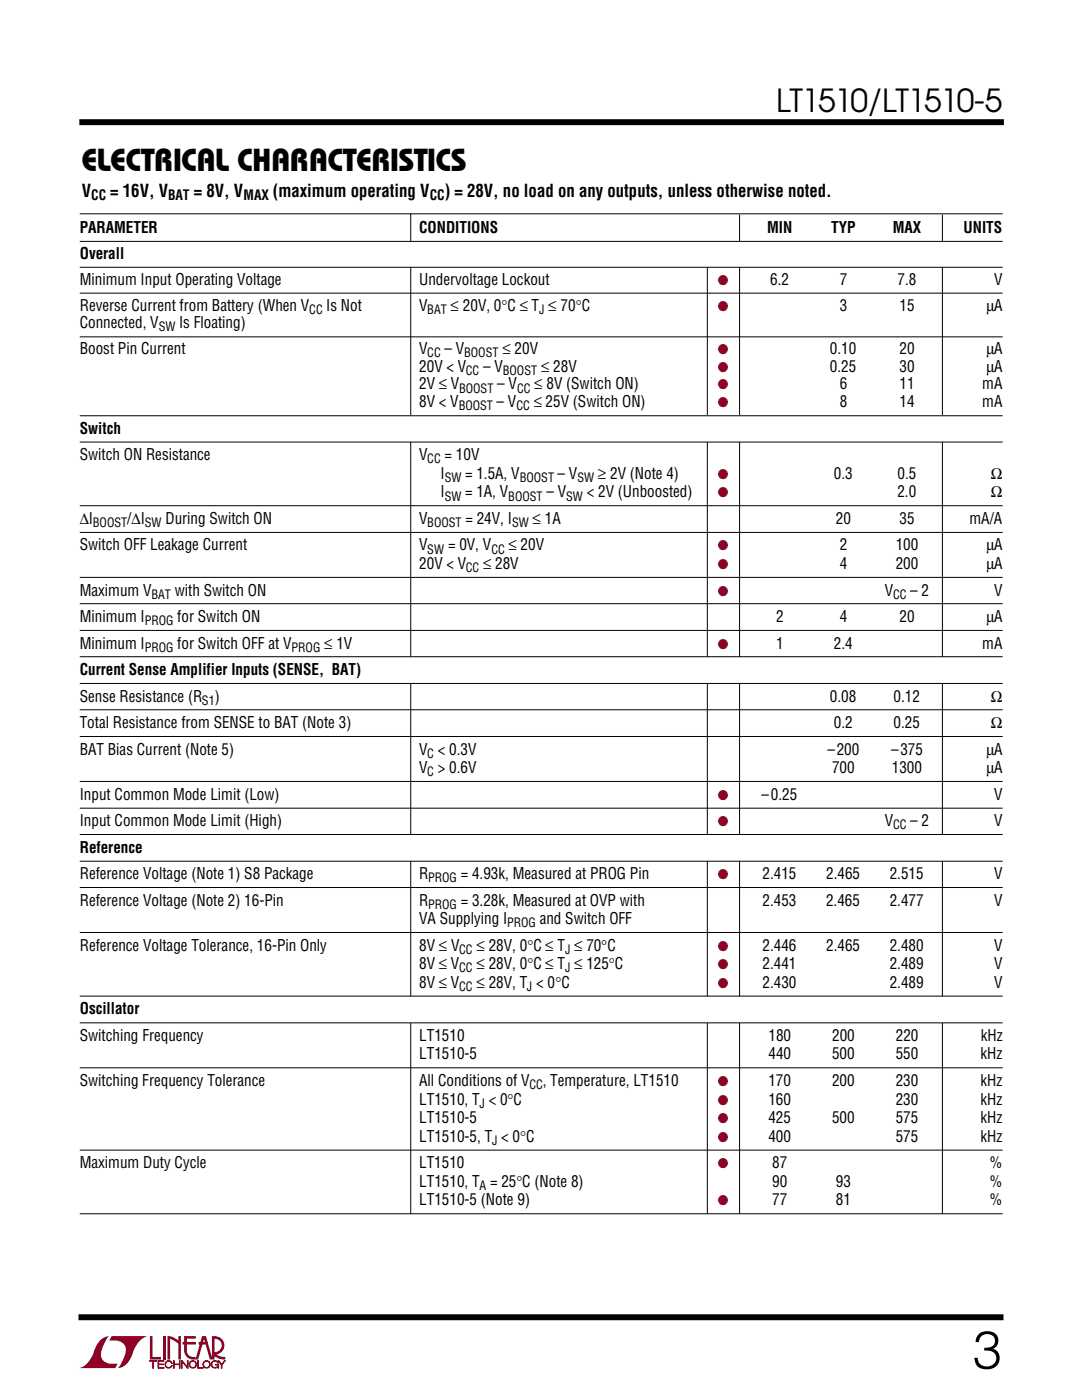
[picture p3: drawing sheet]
<svg xmlns="http://www.w3.org/2000/svg" width="216mm" height="279mm" viewBox="0 0 216 279" stroke-linecap="round" stroke-linejoin="round" font-family="sans-serif">
<defs><g id="words">
<text font-size="10.6" x="194.1" y="273.1">3</text>
<text font-size="6.4" x="16.3" y="34.2">ELECTRICAL CHARACTERISTICS</text>
<text font-size="6.3" x="154.9" y="22.4">LT1510/LT1510-5</text>
<g font-size="3.5">
<text x="16.3" y="39.3">V</text>
<text x="22" y="39.3">= 16V, V</text>
<text x="38.7" y="39.3">= 8V, V</text>
<text x="54.4" y="39.3">(maximum operating V</text>
<text x="88.7" y="39.3">) = 28V, no load on any outputs, unless otherwise noted.</text>
</g>
<g font-size="3.2">
<text x="15.9" y="46.5">PARAMETER</text>
<text x="83.6" y="46.5">CONDITIONS</text>
<text x="153.1" y="46.5">MIN</text>
<text x="165.9" y="46.5">TYP</text>
<text x="178.1" y="46.5">MAX</text>
<text x="192.3" y="46.5">UNITS</text>
<text x="15.9" y="51.6">Overall</text>
<text x="15.9" y="56.8">Minimum Input Operating Voltage</text>
<text x="83.6" y="56.8">Undervoltage Lockout</text>
<text x="153.7" y="56.8">6.2</text>
<text x="167.6" y="56.8">7</text>
<text x="179.1" y="56.8">7.8</text>
<text x="198.4" y="56.8">V</text>
<text x="15.9" y="65.5">Connected, V</text>
<text x="15.9" y="62">Reverse Current from Battery (When V</text>
<text x="35.7" y="65.5">Is Floating)</text>
<text x="65.1" y="62">Is Not</text>
<text x="83.7" y="62">V</text>
<text x="89.9" y="62">≤ 20V, 0°C ≤ T ≤ 70°C</text>
<text x="167.6" y="62">3</text>
<text x="179.5" y="62">15</text>
<text x="196.8" y="62">µA</text>
<text x="15.9" y="70.7">Boost Pin Current</text>
<text x="83.7" y="70.7">V</text>
<text x="88.7" y="70.7">– V</text>
<text x="100.2" y="70.7">≤ 20V</text>
<text x="165.6" y="70.7">0.10</text>
<text x="179.5" y="70.7">20</text>
<text x="196.9" y="70.7">µA</text>
<text x="83.7" y="74.2">20V &lt; V</text>
<text x="83.7" y="77.7">2V ≤ V</text>
<text x="96.4" y="74.2">– V</text>
<text x="99.2" y="77.7">– V</text>
<text x="106.6" y="77.7">≤ 8V (Switch ON)</text>
<text x="108" y="74.2">≤ 28V</text>
<text x="165.6" y="74.2">0.25</text>
<text x="167.6" y="77.7">6</text>
<text x="179.5" y="77.7">11</text>
<text x="179.5" y="74.2">30</text>
<text x="196" y="77.7">mA</text>
<text x="196.9" y="74.2">µA</text>
<text x="83.7" y="81.3">8V &lt; V</text>
<text x="99.1" y="81.3">– V</text>
<text x="106.5" y="81.3">≤ 25V (Switch ON)</text>
<text x="167.6" y="81.3">8</text>
<text x="179.5" y="81.3">14</text>
<text x="196" y="81.3">mA</text>
<text x="15.9" y="86.5">Switch</text>
<text x="15.9" y="91.9">Switch ON Resistance</text>
<text x="83.6" y="91.9">V</text>
<text x="87.9" y="95.6">I</text>
<text x="88.7" y="91.9">= 10V</text>
<text x="92.8" y="95.6">= 1.5A, V</text>
<text x="111.2" y="95.6">– V</text>
<text x="119.3" y="95.6">≥ 2V (Note 4)</text>
<text x="166.4" y="95.6">0.3</text>
<text x="179.1" y="95.6">0.5</text>
<text x="197.7" y="95.6">Ω</text>
<text x="87.9" y="99.2">I</text>
<text x="92.8" y="99.2">= 1A, V</text>
<text x="109" y="99.2">– V</text>
<text x="117.1" y="99.2">&lt; 2V (Unboosted)</text>
<text x="179.1" y="99.2">2.0</text>
<text x="197.7" y="99.2">Ω</text>
<text x="15.9" y="104.6">∆I</text>
<text x="25.4" y="104.6">/∆I</text>
<text x="33" y="104.6">During Switch ON</text>
<text x="83.6" y="104.6">V</text>
<text x="92.9" y="104.6">= 24V, I</text>
<text x="106.3" y="104.6">≤ 1A</text>
<text x="166.8" y="104.6">20</text>
<text x="179.5" y="104.6">35</text>
<text x="193.5" y="104.6">mA/A</text>
<text x="15.9" y="109.8">Switch OFF Leakage Current</text>
<text x="83.7" y="113.5">20V &lt; V</text>
<text x="83.7" y="109.8">V</text>
<text x="89.4" y="109.8">= 0V, V</text>
<text x="96.4" y="113.5">≤ 28V</text>
<text x="101.4" y="109.8">≤ 20V</text>
<text x="167.6" y="109.8">2</text>
<text x="167.6" y="113.5">4</text>
<text x="178.7" y="109.8">100</text>
<text x="178.7" y="113.5">200</text>
<text x="196.8" y="109.8">µA</text>
<text x="196.8" y="113.5">µA</text>
<text x="15.9" y="118.9">Maximum V</text>
<text x="34.9" y="118.9">with Switch ON</text>
<text x="176.5" y="118.9">V</text>
<text x="181.6" y="118.9">– 2</text>
<text x="198.4" y="118.9">V</text>
<text x="15.9" y="124.1">Minimum I</text>
<text x="35.4" y="124.1">for Switch ON</text>
<text x="154.9" y="124.1">2</text>
<text x="167.6" y="124.1">4</text>
<text x="179.5" y="124.1">20</text>
<text x="196.9" y="124.1">µA</text>
<text x="15.9" y="129.5">Minimum I</text>
<text x="35.4" y="129.5">for Switch OFF at V</text>
<text x="64.7" y="129.5">≤ 1V</text>
<text x="154.9" y="129.5">1</text>
<text x="166.4" y="129.5">2.4</text>
<text x="196" y="129.5">mA</text>
<text x="15.9" y="134.7">Current Sense Amplifier Inputs (SENSE, BAT)</text>
<text x="15.9" y="140">Sense Resistance (R</text>
<text x="42.8" y="140">)</text>
<text x="165.6" y="140">0.08</text>
<text x="178.3" y="140">0.12</text>
<text x="197.7" y="140">Ω</text>
<text x="15.9" y="145.3">Total Resistance from SENSE to BAT (Note 3)</text>
<text x="166.4" y="145.3">0.2</text>
<text x="178.3" y="145.3">0.25</text>
<text x="197.7" y="145.3">Ω</text>
<text x="15.9" y="150.6">BAT Bias Current (Note 5)</text>
<text x="83.6" y="150.6">V &lt; 0.3V</text>
<text x="83.7" y="154.3">V &gt; 0.6V</text>
<text x="165.1" y="150.6">–200</text>
<text x="166" y="154.3">700</text>
<text x="177.8" y="150.6">–375</text>
<text x="178" y="154.3">1300</text>
<text x="196.8" y="150.6">µA</text>
<text x="196.8" y="154.3">µA</text>
<text x="15.9" y="159.6">Input Common Mode Limit (Low)</text>
<text x="152" y="159.6">–0.25</text>
<text x="198.4" y="159.6">V</text>
<text x="15.9" y="164.8">Input Common Mode Limit (High)</text>
<text x="176.5" y="164.8">V</text>
<text x="181.6" y="164.8">– 2</text>
<text x="198.4" y="164.8">V</text>
<text x="15.9" y="170.2">Reference</text>
<text x="15.9" y="175.4">Reference Voltage (Note 1) S8 Package</text>
<text x="83.7" y="175.4">R</text>
<text x="91.9" y="175.4">= 4.93k, Measured at PROG Pin</text>
<text x="152.1" y="175.4">2.415</text>
<text x="164.8" y="175.4">2.465</text>
<text x="177.5" y="175.4">2.515</text>
<text x="198.4" y="175.4">V</text>
<text x="15.9" y="180.8">Reference Voltage (Note 2) 16-Pin</text>
<text x="83.7" y="184.5">VA Supplying I</text>
<text x="83.7" y="180.8">R</text>
<text x="91.9" y="180.8">= 3.28k, Measured at OVP with</text>
<text x="107.7" y="184.5">and Switch OFF</text>
<text x="152.1" y="180.8">2.453</text>
<text x="164.8" y="180.8">2.465</text>
<text x="177.5" y="180.8">2.477</text>
<text x="198.4" y="180.8">V</text>
<text x="15.9" y="189.7">Reference Voltage Tolerance, 16-Pin Only</text>
<text x="83.7" y="189.7">8V ≤ V</text>
<text x="95.1" y="189.7">≤ 28V, 0°C ≤ T ≤ 70°C</text>
<text x="152.1" y="189.7">2.446</text>
<text x="164.8" y="189.7">2.465</text>
<text x="177.5" y="189.7">2.480</text>
<text x="198.4" y="189.7">V</text>
<text x="83.6" y="193.5">8V ≤ V</text>
<text x="83.7" y="197.2">8V ≤ V</text>
<text x="95.1" y="193.5">≤ 28V, 0°C ≤ T ≤ 125°C</text>
<text x="95.1" y="197.2">≤ 28V, T &lt; 0°C</text>
<text x="152.1" y="193.5">2.441</text>
<text x="152.1" y="197.2">2.430</text>
<text x="177.5" y="193.5">2.489</text>
<text x="177.5" y="197.2">2.489</text>
<text x="198.4" y="193.5">V</text>
<text x="198.4" y="197.2">V</text>
<text x="15.9" y="202.4">Oscillator</text>
<text x="15.9" y="207.8">Switching Frequency</text>
<text x="83.7" y="207.8">LT1510</text>
<text x="153.3" y="207.8">180</text>
<text x="166" y="207.8">200</text>
<text x="178.7" y="207.8">220</text>
<text x="195.7" y="207.8">kHz</text>
<text x="83.7" y="211.4">LT1510-5</text>
<text x="153.3" y="211.4">440</text>
<text x="166" y="211.4">500</text>
<text x="178.7" y="211.4">550</text>
<text x="195.6" y="211.4">kHz</text>
<text x="15.9" y="216.7">Switching Frequency Tolerance</text>
<text x="83.6" y="220.5">LT1510, T &lt; 0°C</text>
<text x="83.7" y="216.7">All Conditions of V</text>
<text x="108.3" y="216.7">, Temperature, LT1510</text>
<text x="153.3" y="216.7">170</text>
<text x="153.3" y="220.5">160</text>
<text x="166" y="216.7">200</text>
<text x="178.7" y="216.7">230</text>
<text x="178.7" y="220.5">230</text>
<text x="195.7" y="216.7">kHz</text>
<text x="195.7" y="220.5">kHz</text>
<text x="83.6" y="224.1">LT1510-5</text>
<text x="83.7" y="227.8">LT1510-5, T &lt; 0°C</text>
<text x="153.3" y="224.1">425</text>
<text x="153.3" y="227.8">400</text>
<text x="166" y="224.1">500</text>
<text x="178.7" y="224.1">575</text>
<text x="178.7" y="227.8">575</text>
<text x="195.7" y="224.1">kHz</text>
<text x="195.7" y="227.8">kHz</text>
<text x="15.9" y="233.2">Maximum Duty Cycle</text>
<text x="83.6" y="233.2">LT1510</text>
<text x="154.1" y="233.2">87</text>
<text x="197.5" y="233.2">%</text>
<text x="83.7" y="236.8">LT1510, T = 25°C (Note 8)</text>
<text x="154.1" y="236.8">90</text>
<text x="166.8" y="236.8">93</text>
<text x="197.5" y="236.8">%</text>
<text x="83.7" y="240.5">LT1510-5 (Note 9)</text>
<text x="154.1" y="240.5">77</text>
<text x="166.8" y="240.5">81</text>
<text x="197.5" y="240.5">%</text>
</g>
<g font-size="2.8">
<text x="18.2" y="40">CC</text>
<text x="33.5" y="40">BAT</text>
<text x="48.6" y="40">MAX</text>
<text x="85.8" y="40">CC</text>
</g>
<g font-size="2.8" fill="#900126">
<text x="143.3" y="56.8">●</text>
<text x="143.3" y="62">●</text>
<text x="143.3" y="70.7">●</text>
<text x="143.3" y="74.2">●</text>
<text x="143.3" y="77.7">●</text>
<text x="143.3" y="81.3">●</text>
<text x="143.3" y="95.6">●</text>
<text x="143.3" y="99.2">●</text>
<text x="143.3" y="109.8">●</text>
<text x="143.3" y="113.5">●</text>
<text x="143.3" y="118.9">●</text>
<text x="143.3" y="129.5">●</text>
<text x="143.3" y="159.6">●</text>
<text x="143.3" y="164.8">●</text>
<text x="143.3" y="175.4">●</text>
<text x="143.3" y="189.7">●</text>
<text x="143.3" y="193.5">●</text>
<text x="143.3" y="197.2">●</text>
<text x="143.3" y="216.7">●</text>
<text x="143.3" y="220.5">●</text>
<text x="143.3" y="224.1">●</text>
<text x="143.3" y="227.8">●</text>
<text x="143.3" y="233.2">●</text>
<text x="143.3" y="240.5">●</text>
</g>
<g font-size="2.5">
<text x="61.7" y="62.7">CC</text>
<text x="85.3" y="62.7">BAT</text>
<text x="107.6" y="62.7">J</text>
<text x="31.7" y="66.1">SW</text>
<text x="85.3" y="71.3">CC</text>
<text x="92.6" y="71.3">BOOST</text>
<text x="93" y="74.8">CC</text>
<text x="100.3" y="74.8">BOOST</text>
<text x="91.5" y="81.9">BOOST</text>
<text x="91.6" y="78.4">BOOST</text>
<text x="103" y="81.9">CC</text>
<text x="103.2" y="78.4">CC</text>
<text x="85.3" y="92.5">CC</text>
<text x="88.7" y="96.2">SW</text>
<text x="88.7" y="99.9">SW</text>
<text x="101.4" y="99.9">BOOST</text>
<text x="103.7" y="96.2">BOOST</text>
<text x="112.9" y="99.9">SW</text>
<text x="115.2" y="96.2">SW</text>
<text x="18.5" y="105.2">BOOST</text>
<text x="28.9" y="105.2">SW</text>
<text x="85.3" y="105.2">BOOST</text>
<text x="102.2" y="105.2">SW</text>
<text x="85.3" y="110.5">SW</text>
<text x="98" y="110.5">CC</text>
<text x="30.2" y="119.5">BAT</text>
<text x="93" y="114.2">CC</text>
<text x="178.2" y="119.5">CC</text>
<text x="28.9" y="124.8">PROG</text>
<text x="28.9" y="130">PROG</text>
<text x="58.2" y="130">PROG</text>
<text x="40.3" y="140.6">S1</text>
<text x="85.3" y="151.2">C</text>
<text x="85.3" y="154.9">C</text>
<text x="178.2" y="165.5">CC</text>
<text x="85.4" y="176.1">PROG</text>
<text x="85.4" y="181.4">PROG</text>
<text x="101.2" y="185.1">PROG</text>
<text x="91.6" y="190.4">CC</text>
<text x="112.8" y="190.4">J</text>
<text x="91.6" y="194.1">CC</text>
<text x="91.6" y="197.8">CC</text>
<text x="105.2" y="197.8">J</text>
<text x="112.8" y="194.1">J</text>
<text x="95.7" y="221.1">J</text>
<text x="105.7" y="217.3">CC</text>
<text x="98.2" y="228.5">J</text>
<text x="95.7" y="237.5">A</text>
</g>
</g></defs>
<path d="M15.8 24.4h184.5M15.7 262.9h184.5" fill="none" stroke="#000" stroke-width="1.2" stroke-linecap="butt"/>
<g fill="#900126">
<path d="M29.9 266.7h.5v4.1h1.7v.5h-2.2z"/>
<path d="M19.8 267.7a2.68 2.68 0 0 1 2-1 5.3 5.3 0 0 0-1.6 4.2 2.69 2.69 0 0 0 3.3 1.3l-.5 .8h-7.3a5 5 0 0 0 3.2-3.9z"/>
<path d="M22.3 266.7h7.2a5 5 0 0 0-3.2 3.9 3.4 3.4 0 0 1-2.8 2.4 5.3 5.3 0 0 0 1.5-4.2 2.69 2.69 0 0 0-3.2-1.3z"/>
<path d="M32.5 266.7h.5v4.6h-.5z"/>
<path d="M33.4 266.7l1.1 .2 1.1 .6v-.8h.5v4.6h-.5v-3.1l-.9-.7-.8-.3v4.1h-.5z"/>
</g>
<g fill="#900126" stroke="#900126" stroke-width=".2">
<path d="M29.9 271.5h1.3v.2h-.6v1.4h-.1v-1.4h-.6z"/>
<path d="M31.5 271.5h1.2v.2h-1v.5h.9v.1h-.9v.6h1v.2h-1.2z"/>
<path d="M34.6 271.5h.2v.7h1v-.7h.1v1.6h-.1v-.8h-1v.8h-.2z"/>
<path d="M36.2 271.5h.2l1 1.3v-1.3h.1v1.6h-.1l-1.1-1.4v1.4h-.1z"/>
<path d="M39.4 271.5h.2v1.4h.9v.2h-1.1z"/>
<path d="M43.5 271.5h.2l.5 .8 .6-.8h.1l-.6 .9v.7h-.1v-.7z"/>
</g>
<path d="M36.7 266.7h2.4v.5h-1.8v.6h1.8v.5h-1.8v1.2a1.37 1.37 0 0 0 1.7 1.3v.5l1.3-4.6h.8l1.2 4.2v-4.2a1.9 1.9 0 0 1 2.4 1.3 1.9 1.9 0 0 1-1.5 2.3l.8 .4 1 .1v.5h-.5a3.5 3.5 0 0 1-1.9-.7v-.7a1.38 1.38 0 0 0 1.6-1.3 1.38 1.38 0 0 0-1.4-1.4v4.1h-.9l-.9-3h-1.3v-.5h1.2l-.2-.6-1.2 4.1a2.35 2.35 0 0 1-2.5-.9l-.3-.9v-1.2h-.3v-.5h.3z" fill="#900126"/>
<g fill="#900126" stroke="#900126" stroke-width=".2">
<path d="M37.9 271.8a.75 .75 0 0 1 1.2 .1 .75 .75 0 0 1-.4 1.1 .75 .75 0 0 1-1-.7h.2a.61 .61 0 0 0 .8 .5 .61 .61 0 0 0 .2-1 .61 .61 0 0 0-1 .2v.3h-.2z"/>
<path d="M40.7 271.8a.75 .75 0 0 1 1.2 .1 .75 .75 0 0 1-.5 1.1 .75 .75 0 0 1-.9-.7h.1a.61 .61 0 0 0 .9 .5 .61 .61 0 0 0 .2-1 .61 .61 0 0 0-1 .2l-.1 .3h-.1z"/>
<path d="M42.4 271.8a.75 .75 0 0 1 1.2 .2h-.2a.61 .61 0 0 0-.9-.2 .61 .61 0 0 0 .1 1 .61 .61 0 0 0 .9-.4h-.5v-.1h.6v.7h-.1v-.3a.75 .75 0 0 1-1.1 .2 .75 .75 0 0 1 0-1.1z"/>
<path d="M33.1 271.8a.74 .74 0 0 1 1.3 .3h-.2a.61 .61 0 0 0-.9-.3 .61 .61 0 0 0 0 1 .61 .61 0 0 0 .9-.3h.2a.75 .75 0 0 1-1.1 .4 .75 .75 0 0 1-.2-1.1z"/>
</g>
<path d="M82 42.6v199.7M141.1 53.3v188.9M147.6 42.8v199.4M188 42.8v199.4" fill="none" stroke="#000" stroke-width=".2"/>
<g fill="#fff">
<path d="M78.3 48.2h110.9v5.1h-110.9z"/>
<path d="M77.5 82.9h111.2v5.3h-111.2z"/>
<path d="M78.8 131.1h110.7v5.3h-110.7z"/>
<path d="M77.6 166.5h111v5.4h-111z"/>
<path d="M63.2 198.8h128.3v5.2h-128.3z"/>
</g>
<g fill="none" stroke="#000" stroke-width=".2">
<path d="M15.9 42.7h184.2M15.9 48.2h184.2M15.9 53.3h184.2M15.9 58.5h184.2M15.9 67.2h184.2M15.9 83h184.2M15.9 88.2h184.2M15.9 100.9h184.2M15.9 106.3h184.2M15.9 115.2h184.2M15.9 120.5h184.2M15.9 125.8h184.2"/>
<path d="M15.9 131.1h184.2M15.9 136.4h184.2M15.9 141.6h184.2M15.9 147h184.2M15.9 156h184.2M15.9 161.3h184.2M15.9 166.5h184.2M15.9 171.9h184.2M15.9 177.1h184.2M15.9 186.1h184.2M15.9 198.8h184.2M15.9 204.1h184.2"/>
<path d="M15.9 213.1h184.2M15.9 229.5h184.2M15.9 242.2h184.2"/>
</g>
<use href="#words"/>
</svg>
